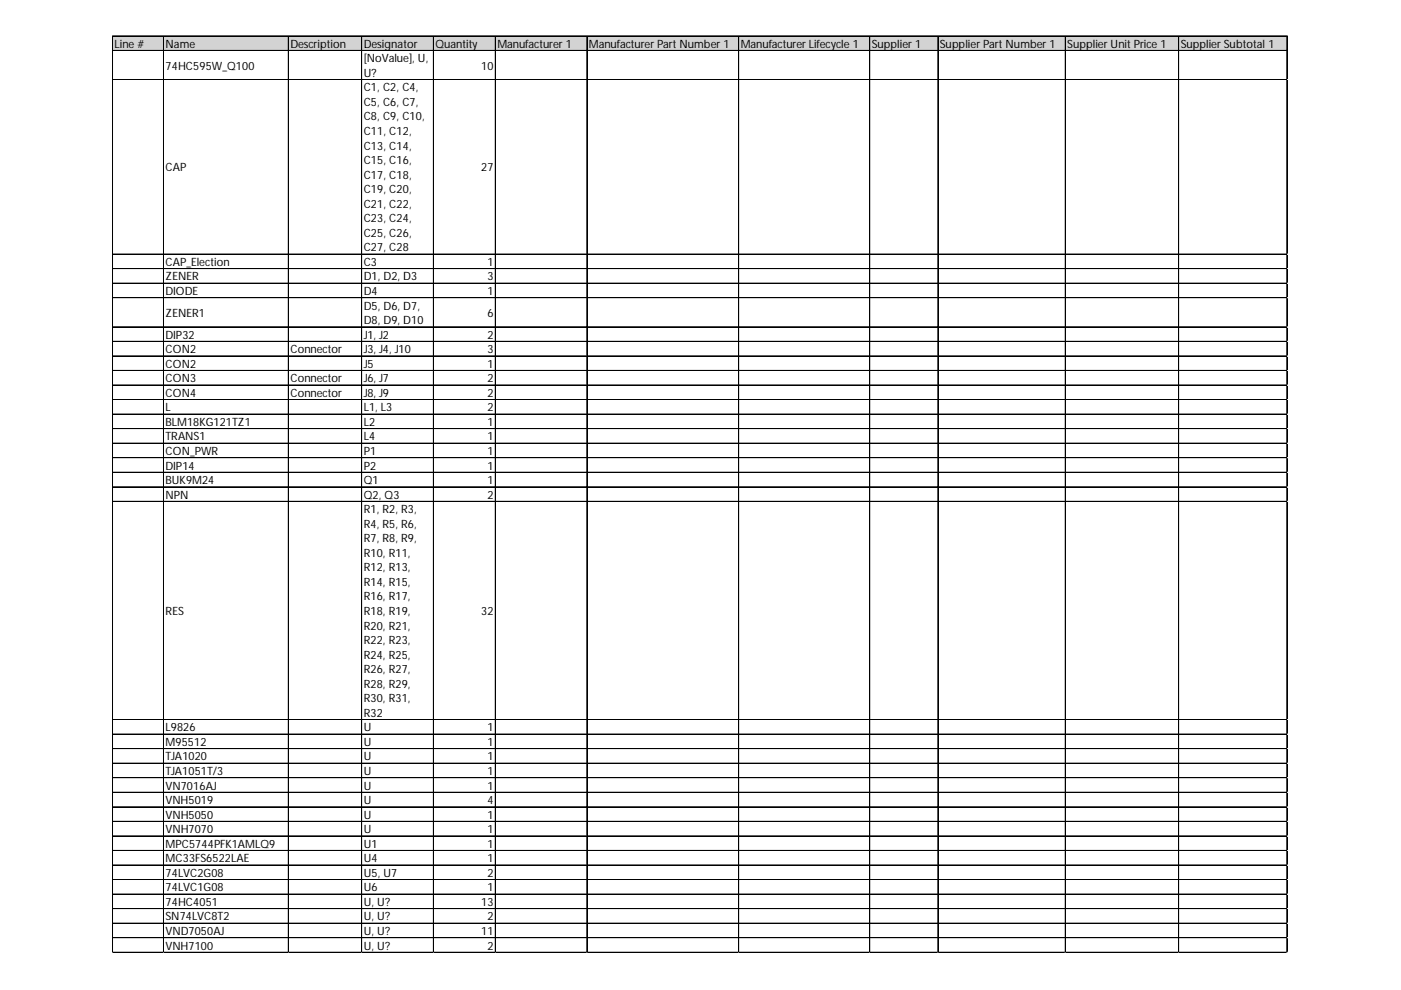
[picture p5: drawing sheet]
<svg xmlns="http://www.w3.org/2000/svg" width="297mm" height="210mm" viewBox="0 0 297 210" stroke-linecap="round" stroke-linejoin="round" font-family="sans-serif">
<defs><g id="words">
<g font-size="2.4">
<text x="24.3" y="10.1">Line #</text>
<text x="35.1" y="10.1">Name</text>
<text x="61.6" y="10.1">Description</text>
<text x="77.1" y="10.1">Designator</text>
<text x="92.3" y="10.1">Quantity</text>
<text x="105.4" y="10.1">Manufacturer 1</text>
<text x="124.9" y="10.1">Manufacturer Part Number 1</text>
<text x="157.1" y="10.1">Manufacturer Lifecycle 1</text>
<text x="184.8" y="10.1">Supplier 1</text>
<text x="199.3" y="10.1">Supplier Part Number 1</text>
<text x="226.3" y="10.1">Supplier Unit Price 1</text>
<text x="250.3" y="10.1">Supplier Subtotal 1</text>
<text x="35.1" y="14.7">74HC595W_Q100</text>
<text x="77.1" y="13.2">[NoValue], U,</text>
<text x="77.1" y="16.3">U?</text>
<text x="102" y="14.7">10</text>
<text x="77.1" y="19.4">C1, C2, C4,</text>
<text x="77.1" y="22.5">C5, C6, C7,</text>
<text x="77.1" y="25.5">C8, C9, C10,</text>
<text x="77.1" y="28.6">C11, C12,</text>
<text x="77.1" y="31.7">C13, C14,</text>
<text x="77.1" y="34.8">C15, C16,</text>
<text x="35.1" y="36.3">CAP</text>
<text x="77.1" y="37.9">C17, C18,</text>
<text x="77.1" y="41">C19, C20,</text>
<text x="102" y="36.3">27</text>
<text x="77.1" y="44">C21, C22,</text>
<text x="77.1" y="47.1">C23, C24,</text>
<text x="77.1" y="50.2">C25, C26,</text>
<text x="77.1" y="53.3">C27, C28</text>
<text x="35.1" y="56.4">CAP_Election</text>
<text x="35.1" y="59.5">ZENER</text>
<text x="77.1" y="56.4">C3</text>
<text x="77.1" y="59.5">D1, D2, D3</text>
<text x="103.4" y="56.4">1</text>
<text x="103.4" y="59.5">3</text>
<text x="35.1" y="62.5">DIODE</text>
<text x="77.1" y="62.5">D4</text>
<text x="77.1" y="65.6">D5, D6, D7,</text>
<text x="103.4" y="62.5">1</text>
<text x="35.1" y="67.2">ZENER1</text>
<text x="35.1" y="71.8">DIP32</text>
<text x="77.1" y="68.7">D8, D9, D10</text>
<text x="77.1" y="71.8">J1, J2</text>
<text x="103.4" y="67.2">6</text>
<text x="103.4" y="71.8">2</text>
<text x="35.1" y="74.9">CON2</text>
<text x="35.1" y="78">CON2</text>
<text x="61.6" y="74.9">Connector</text>
<text x="77.1" y="74.9">J3, J4, J10</text>
<text x="77.1" y="78">J5</text>
<text x="103.4" y="74.9">3</text>
<text x="103.4" y="78">1</text>
<text x="35.1" y="81">CON3</text>
<text x="61.6" y="81">Connector</text>
<text x="77.1" y="81">J6, J7</text>
<text x="103.4" y="81">2</text>
<text x="35.1" y="84.1">CON4</text>
<text x="35.1" y="87.2">L</text>
<text x="61.6" y="84.1">Connector</text>
<text x="77.1" y="84.1">J8, J9</text>
<text x="77.1" y="87.2">L1, L3</text>
<text x="103.4" y="84.1">2</text>
<text x="103.4" y="87.2">2</text>
<text x="35.1" y="90.3">BLM18KG121TZ1</text>
<text x="35.1" y="93.4">TRANS1</text>
<text x="77.1" y="90.3">L2</text>
<text x="77.1" y="93.4">L4</text>
<text x="103.4" y="90.3">1</text>
<text x="103.4" y="93.4">1</text>
<text x="35.1" y="96.5">CON_PWR</text>
<text x="35.1" y="99.6">DIP14</text>
<text x="77.1" y="96.5">P1</text>
<text x="77.1" y="99.6">P2</text>
<text x="103.4" y="96.5">1</text>
<text x="103.4" y="99.6">1</text>
<text x="35.1" y="102.6">BUK9M24</text>
<text x="35.1" y="105.7">NPN</text>
<text x="77.1" y="102.6">Q1</text>
<text x="77.1" y="105.7">Q2, Q3</text>
<text x="103.4" y="102.6">1</text>
<text x="103.4" y="105.7">2</text>
<text x="77.1" y="108.8">R1, R2, R3,</text>
<text x="77.1" y="111.9">R4, R5, R6,</text>
<text x="77.1" y="115">R7, R8, R9,</text>
<text x="77.1" y="118.1">R10, R11,</text>
<text x="77.1" y="121.1">R12, R13,</text>
<text x="77.1" y="124.2">R14, R15,</text>
<text x="35.1" y="130.4">RES</text>
<text x="77.1" y="127.3">R16, R17,</text>
<text x="77.1" y="130.4">R18, R19,</text>
<text x="102" y="130.4">32</text>
<text x="77.1" y="133.5">R20, R21,</text>
<text x="77.1" y="136.6">R22, R23,</text>
<text x="77.1" y="139.6">R24, R25,</text>
<text x="77.1" y="142.7">R26, R27,</text>
<text x="77.1" y="145.8">R28, R29,</text>
<text x="77.1" y="148.9">R30, R31,</text>
<text x="35.1" y="155.1">L9826</text>
<text x="77.1" y="152">R32</text>
<text x="77.1" y="155.1">U</text>
<text x="103.4" y="155.1">1</text>
<text x="35.1" y="158.1">M95512</text>
<text x="35.1" y="161.2">TJA1020</text>
<text x="77.1" y="158.1">U</text>
<text x="77.1" y="161.2">U</text>
<text x="103.4" y="158.1">1</text>
<text x="103.4" y="161.2">1</text>
<text x="35.1" y="164.3">TJA1051T/3</text>
<text x="35.1" y="167.4">VN7016AJ</text>
<text x="77.1" y="164.3">U</text>
<text x="77.1" y="167.4">U</text>
<text x="103.4" y="164.3">1</text>
<text x="103.4" y="167.4">1</text>
<text x="35.1" y="170.5">VNH5019</text>
<text x="35.1" y="173.6">VNH5050</text>
<text x="77.1" y="170.5">U</text>
<text x="77.1" y="173.6">U</text>
<text x="103.4" y="170.5">4</text>
<text x="103.4" y="173.6">1</text>
<text x="35.1" y="176.7">VNH7070</text>
<text x="35.1" y="179.7">MPC5744PFK1AMLQ9</text>
<text x="77.1" y="176.7">U</text>
<text x="77.1" y="179.7">U1</text>
<text x="103.4" y="176.7">1</text>
<text x="103.4" y="179.7">1</text>
<text x="35.1" y="182.8">MC33FS6522LAE</text>
<text x="35.1" y="185.9">74LVC2G08</text>
<text x="77.1" y="182.8">U4</text>
<text x="77.1" y="185.9">U5, U7</text>
<text x="103.4" y="182.8">1</text>
<text x="103.4" y="185.9">2</text>
<text x="35.1" y="189">74LVC1G08</text>
<text x="77.1" y="189">U6</text>
<text x="103.4" y="189">1</text>
<text x="35.1" y="192.1">74HC4051</text>
<text x="35.1" y="195.2">SN74LVC8T2</text>
<text x="77.1" y="192.1">U, U?</text>
<text x="77.1" y="195.2">U, U?</text>
<text x="102" y="192.1">13</text>
<text x="103.4" y="195.2">2</text>
<text x="35.1" y="198.2">VND7050AJ</text>
<text x="35.1" y="201.3">VNH7100</text>
<text x="77.1" y="198.2">U, U?</text>
<text x="77.1" y="201.3">U, U?</text>
<text x="102" y="198.2">11</text>
<text x="103.4" y="201.3">2</text>
</g>
</g></defs>
<path d="M23.9 7.7h249.1v3.1h-249.1z" fill="#d3d3d3"/>
<g fill="none" stroke="#000" stroke-width=".21">
<path d="M23.9 7.6v194.4M24 7.6h248.9M24 7.7h248.9M24 10.7h248.9M24 16.9h248.9M34.7 7.7v194.3M61.1 7.7v194.3M61.2 7.7v194.3M76.7 7.7v194.3M91.9 7.7v194.3M105 7.7v194.3M105.1 7.7v194.3"/>
<path d="M124.4 7.7v194.3M124.5 7.7v194.3M156.6 7.7v194.3M156.7 7.7v194.3M184.4 7.7v194.3M184.5 7.7v194.3M198.8 7.7v194.3M198.9 7.7v194.3M225.9 7.7v194.3M249.9 7.7v194.3M272.8 7.7v194.3M272.9 7.7v194.3"/>
<path d="M24 53.9h248.9M24 56.9h248.9M24 57h248.9M24 60h248.9M24 60.1h248.9M24 63.1h248.9M24 63.2h248.9M24 69.3h248.9M24 72.4h248.9M24 75.5h248.9M24 78.5h248.9M24 78.6h248.9"/>
<path d="M24 81.6h248.9M24 81.7h248.9M24 84.7h248.9M24 84.8h248.9M24 87.8h248.9M24 90.9h248.9M24 94h248.9M24 97h248.9M24 97.1h248.9M24 100.1h248.9M24 100.2h248.9M24 103.2h248.9"/>
<path d="M24 103.3h248.9M24 106.3h248.9M24 152.6h248.9M24 155.6h248.9M24 155.7h248.9M24 158.7h248.9M24 158.8h248.9M24 161.8h248.9M24 161.9h248.9M24 164.9h248.9M24 168h248.9M24 171.1h248.9"/>
<path d="M24 174.1h248.9M24 174.2h248.9M24 177.2h248.9M24 177.3h248.9M24 180.3h248.9M24 180.4h248.9M24 183.4h248.9M24 186.5h248.9M24 189.6h248.9M24 192.6h248.9M24 192.7h248.9M24 195.7h248.9"/>
<path d="M24 195.8h248.9M24 198.8h248.9M24 198.9h248.9M24 201.9h248.9M24 202h248.9"/>
</g>
<path d="M23.9 202v.1" fill="none" stroke="#d4d4d4" stroke-width=".21"/>
<path d="M23.9 202l.1 .1z" fill="#d4d4d4"/>
<path d="M34.7 202v.1" fill="none" stroke="#d4d4d4" stroke-width=".21"/>
<path d="M34.7 202l.1 .1z" fill="#d4d4d4"/>
<path d="M61.1 202v.1" fill="none" stroke="#d4d4d4" stroke-width=".21"/>
<path d="M61.1 202l.1 .1z" fill="#d4d4d4"/>
<path d="M76.7 202v.1" fill="none" stroke="#d4d4d4" stroke-width=".21"/>
<path d="M76.7 202l.1 .1z" fill="#d4d4d4"/>
<path d="M91.9 202v.1" fill="none" stroke="#d4d4d4" stroke-width=".21"/>
<path d="M91.9 202l.1 .1z" fill="#d4d4d4"/>
<path d="M105 202v.1" fill="none" stroke="#d4d4d4" stroke-width=".21"/>
<path d="M105 202l.1 .1z" fill="#d4d4d4"/>
<path d="M124.4 202v.1" fill="none" stroke="#d4d4d4" stroke-width=".21"/>
<path d="M124.4 202l.1 .1z" fill="#d4d4d4"/>
<path d="M156.6 202v.1" fill="none" stroke="#d4d4d4" stroke-width=".21"/>
<path d="M156.6 202l.1 .1z" fill="#d4d4d4"/>
<path d="M184.4 202v.1" fill="none" stroke="#d4d4d4" stroke-width=".21"/>
<path d="M184.4 202l.1 .1z" fill="#d4d4d4"/>
<path d="M198.8 202v.1" fill="none" stroke="#d4d4d4" stroke-width=".21"/>
<path d="M198.8 202l.1 .1z" fill="#d4d4d4"/>
<path d="M225.9 202v.1" fill="none" stroke="#d4d4d4" stroke-width=".21"/>
<path d="M225.9 202l.1 .1z" fill="#d4d4d4"/>
<path d="M249.9 202v.1" fill="none" stroke="#d4d4d4" stroke-width=".21"/>
<path d="M249.9 202l.1 .1z" fill="#d4d4d4"/>
<path d="M272.8 202v.1" fill="none" stroke="#d4d4d4" stroke-width=".21"/>
<path d="M272.8 202l.1 .1z" fill="#d4d4d4"/>
<path d="M272.9 16.9h.1" fill="none" stroke="#d4d4d4" stroke-width=".21"/>
<path d="M272.9 16.9l.1 .1z" fill="#d4d4d4"/>
<path d="M272.9 53.9h.1" fill="none" stroke="#d4d4d4" stroke-width=".21"/>
<path d="M272.9 53.9l.1 .1z" fill="#d4d4d4"/>
<path d="M272.9 56.9h.1" fill="none" stroke="#d4d4d4" stroke-width=".21"/>
<path d="M272.9 56.9l.1 .2z" fill="#d4d4d4"/>
<path d="M272.9 60h.1" fill="none" stroke="#d4d4d4" stroke-width=".21"/>
<path d="M272.9 60l.1 .1z" fill="#d4d4d4"/>
<path d="M272.9 63.1h.1" fill="none" stroke="#d4d4d4" stroke-width=".21"/>
<path d="M272.9 63.1l.1 .1z" fill="#d4d4d4"/>
<path d="M272.9 69.3h.1" fill="none" stroke="#d4d4d4" stroke-width=".21"/>
<path d="M272.9 69.3l.1 .1z" fill="#d4d4d4"/>
<path d="M272.9 72.4h.1" fill="none" stroke="#d4d4d4" stroke-width=".21"/>
<path d="M272.9 72.4l.1 .1z" fill="#d4d4d4"/>
<path d="M272.9 75.5h.1" fill="none" stroke="#d4d4d4" stroke-width=".21"/>
<path d="M272.9 75.5l.1 .1z" fill="#d4d4d4"/>
<path d="M272.9 78.5h.1" fill="none" stroke="#d4d4d4" stroke-width=".21"/>
<path d="M272.9 78.5l.1 .1z" fill="#d4d4d4"/>
<path d="M272.9 81.6h.1" fill="none" stroke="#d4d4d4" stroke-width=".21"/>
<path d="M272.9 81.6l.1 .1z" fill="#d4d4d4"/>
<path d="M272.9 84.7h.1" fill="none" stroke="#d4d4d4" stroke-width=".21"/>
<path d="M272.9 84.7l.1 .1z" fill="#d4d4d4"/>
<path d="M272.9 87.8h.1" fill="none" stroke="#d4d4d4" stroke-width=".21"/>
<path d="M272.9 87.8l.1 .1z" fill="#d4d4d4"/>
<path d="M272.9 90.9h.1" fill="none" stroke="#d4d4d4" stroke-width=".21"/>
<path d="M272.9 90.9l.1 .1z" fill="#d4d4d4"/>
<path d="M272.9 94h.1" fill="none" stroke="#d4d4d4" stroke-width=".21"/>
<path d="M272.9 94l.1 .1z" fill="#d4d4d4"/>
<path d="M272.9 97h.1" fill="none" stroke="#d4d4d4" stroke-width=".21"/>
<path d="M272.9 97l.1 .1z" fill="#d4d4d4"/>
<path d="M272.9 100.1h.1" fill="none" stroke="#d4d4d4" stroke-width=".21"/>
<path d="M272.9 100.1l.1 .1z" fill="#d4d4d4"/>
<path d="M272.9 103.2h.1" fill="none" stroke="#d4d4d4" stroke-width=".21"/>
<path d="M272.9 103.2l.1 .1z" fill="#d4d4d4"/>
<path d="M272.9 106.3h.1" fill="none" stroke="#d4d4d4" stroke-width=".21"/>
<path d="M272.9 106.3l.1 .1z" fill="#d4d4d4"/>
<path d="M272.9 152.6h.1" fill="none" stroke="#d4d4d4" stroke-width=".21"/>
<path d="M272.9 152.6l.1 .1z" fill="#d4d4d4"/>
<path d="M272.9 155.6h.1" fill="none" stroke="#d4d4d4" stroke-width=".21"/>
<path d="M272.9 155.6l.1 .1z" fill="#d4d4d4"/>
<path d="M272.9 158.7h.1" fill="none" stroke="#d4d4d4" stroke-width=".21"/>
<path d="M272.9 158.7l.1 .1z" fill="#d4d4d4"/>
<path d="M272.9 161.8h.1" fill="none" stroke="#d4d4d4" stroke-width=".21"/>
<path d="M272.9 161.8l.1 .1z" fill="#d4d4d4"/>
<path d="M272.9 164.9h.1" fill="none" stroke="#d4d4d4" stroke-width=".21"/>
<path d="M272.9 164.9l.1 .1z" fill="#d4d4d4"/>
<path d="M272.9 168h.1" fill="none" stroke="#d4d4d4" stroke-width=".21"/>
<path d="M272.9 168l.1 .1z" fill="#d4d4d4"/>
<path d="M272.9 171.1h.1" fill="none" stroke="#d4d4d4" stroke-width=".21"/>
<path d="M272.9 171.1l.1 .1z" fill="#d4d4d4"/>
<path d="M272.9 174.1h.1" fill="none" stroke="#d4d4d4" stroke-width=".21"/>
<path d="M272.9 174.1l.1 .1z" fill="#d4d4d4"/>
<path d="M272.9 177.2h.1" fill="none" stroke="#d4d4d4" stroke-width=".21"/>
<path d="M272.9 177.2l.1 .1z" fill="#d4d4d4"/>
<path d="M272.9 180.3h.1" fill="none" stroke="#d4d4d4" stroke-width=".21"/>
<path d="M272.9 180.3l.1 .1z" fill="#d4d4d4"/>
<path d="M272.9 183.4h.1" fill="none" stroke="#d4d4d4" stroke-width=".21"/>
<path d="M272.9 183.4l.1 .1z" fill="#d4d4d4"/>
<path d="M272.9 186.5h.1" fill="none" stroke="#d4d4d4" stroke-width=".21"/>
<path d="M272.9 186.5l.1 .1z" fill="#d4d4d4"/>
<path d="M272.9 189.6h.1" fill="none" stroke="#d4d4d4" stroke-width=".21"/>
<path d="M272.9 189.6l.1 .1z" fill="#d4d4d4"/>
<path d="M272.9 192.6h.1" fill="none" stroke="#d4d4d4" stroke-width=".21"/>
<path d="M272.9 192.6l.1 .2z" fill="#d4d4d4"/>
<path d="M272.9 195.7h.1" fill="none" stroke="#d4d4d4" stroke-width=".21"/>
<path d="M272.9 195.7l.1 .1z" fill="#d4d4d4"/>
<path d="M272.9 198.8h.1" fill="none" stroke="#d4d4d4" stroke-width=".21"/>
<path d="M272.9 198.8l.1 .1z" fill="#d4d4d4"/>
<path d="M272.9 201.9h.1" fill="none" stroke="#d4d4d4" stroke-width=".21"/>
<path d="M272.9 201.9l.1 .1z" fill="#d4d4d4"/>
<use href="#words"/>
</svg>
